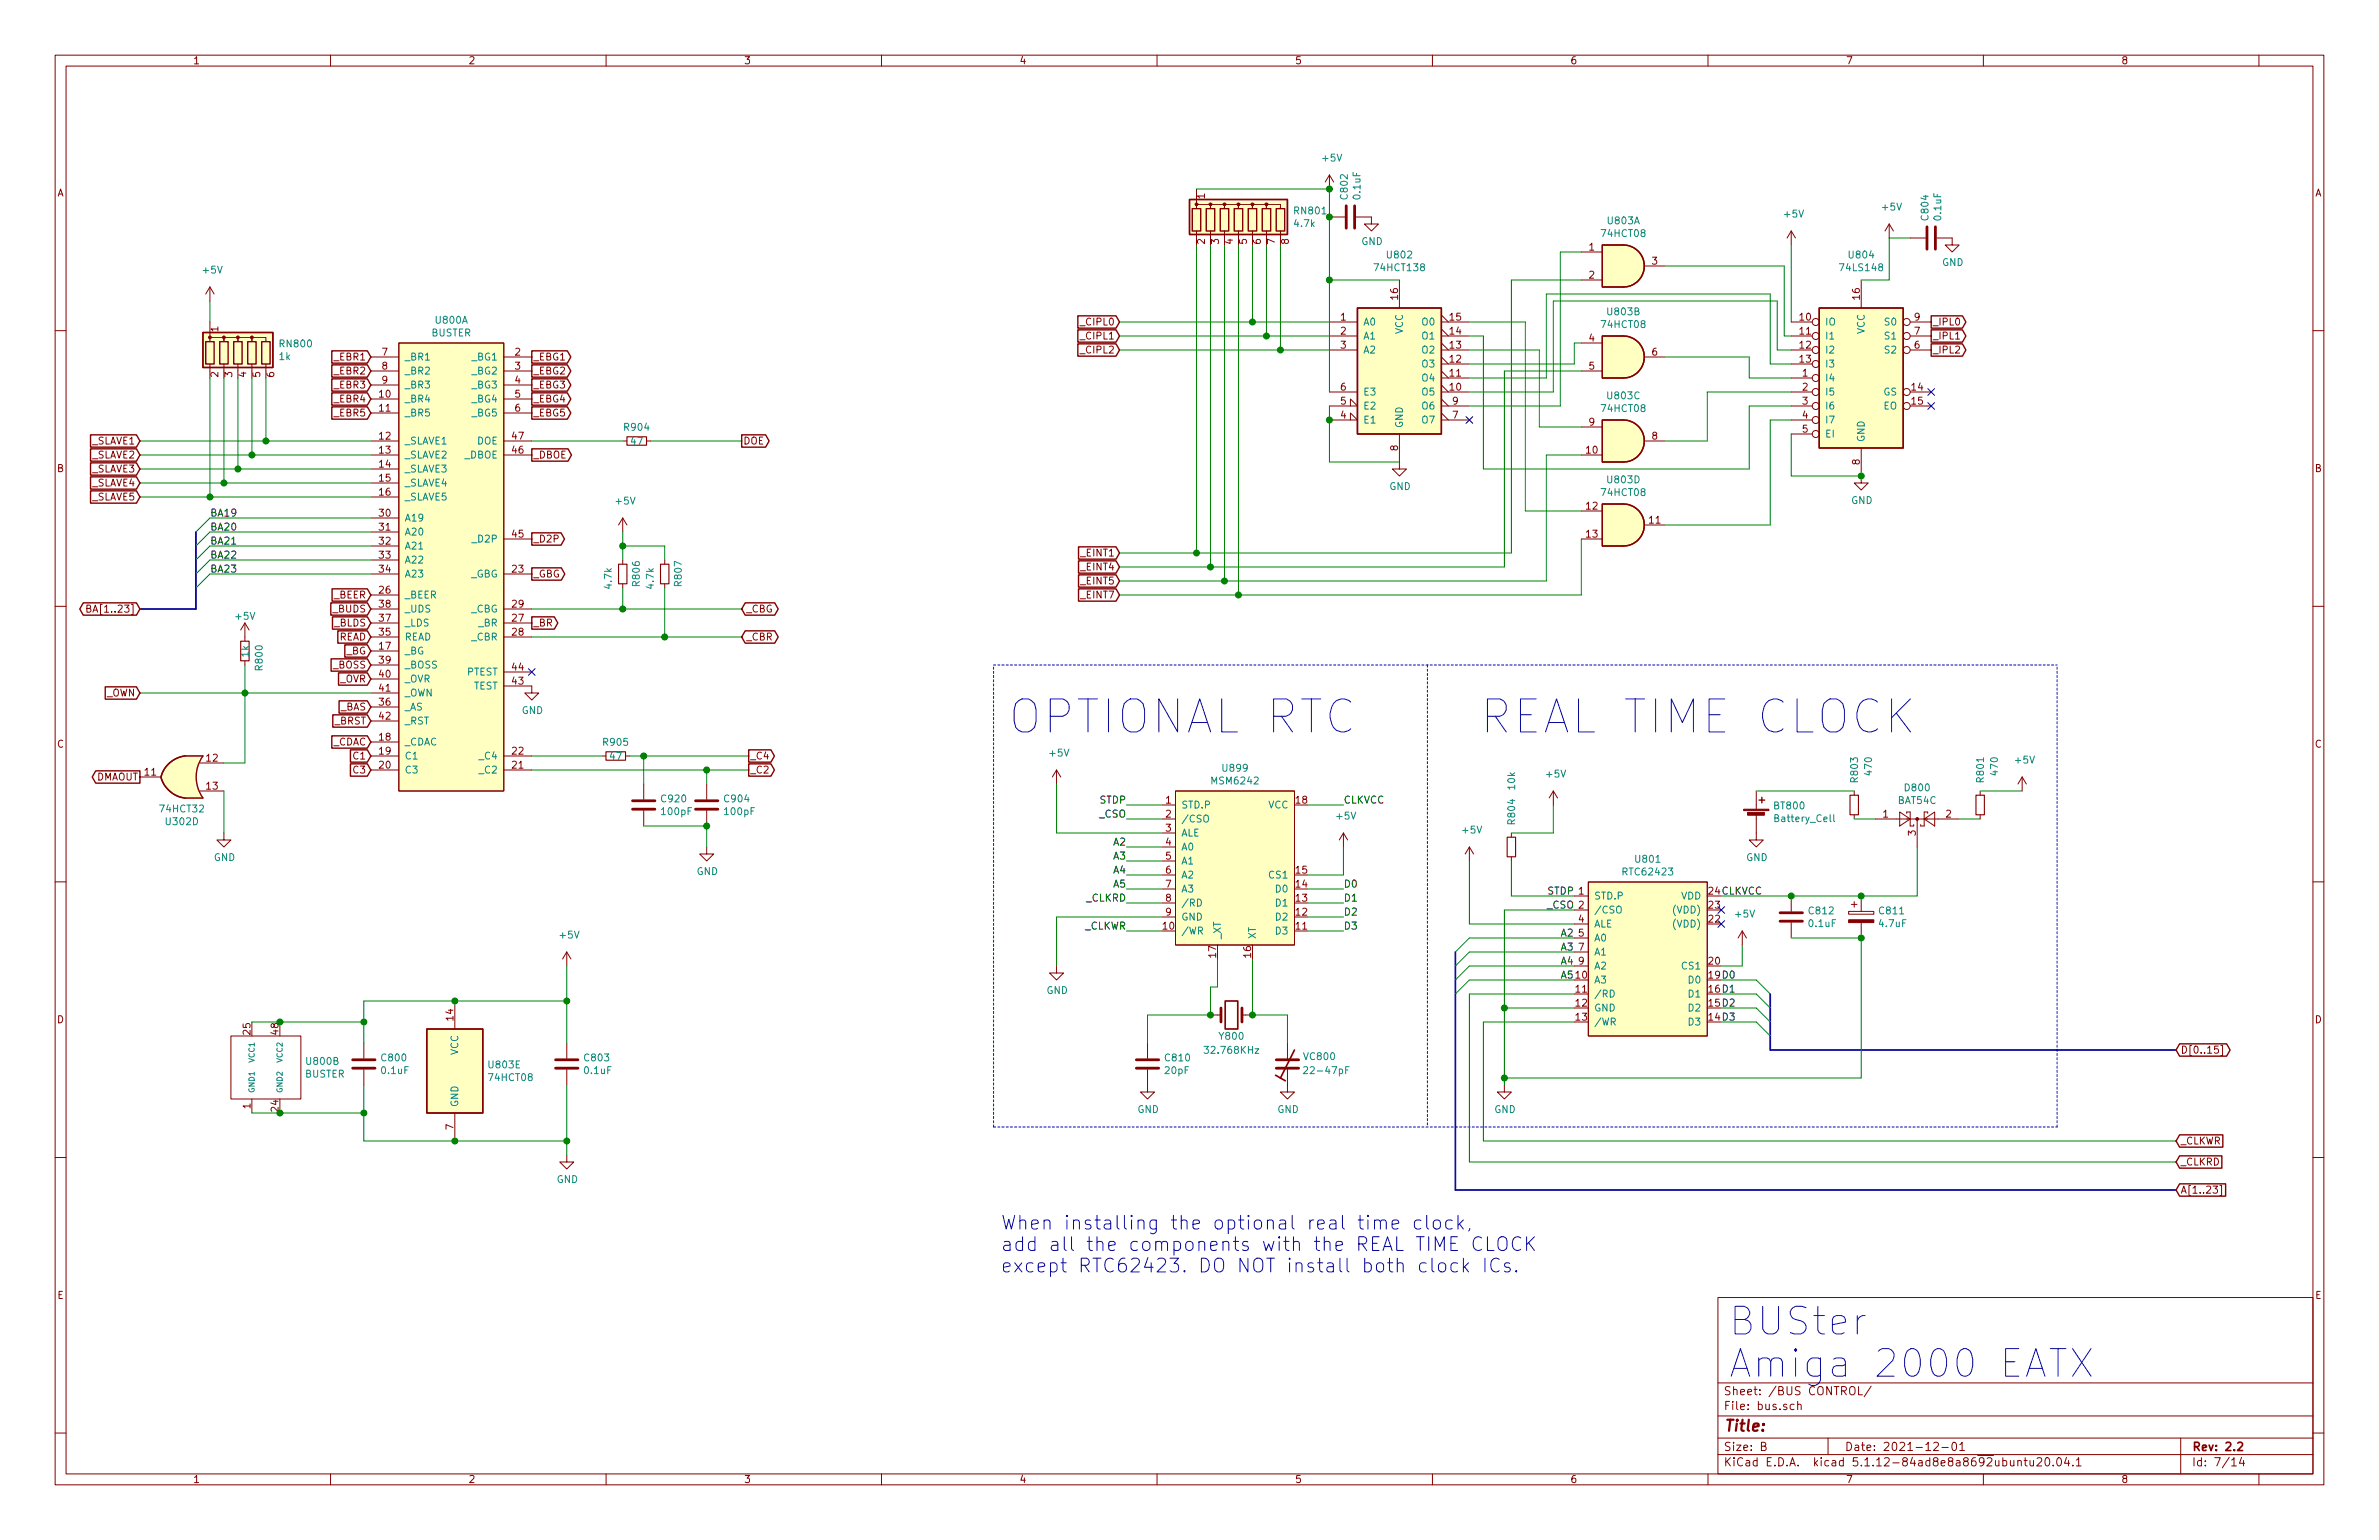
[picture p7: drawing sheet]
<svg xmlns="http://www.w3.org/2000/svg" width="432mm" height="279mm" viewBox="0 0 432 279" stroke-linecap="round" stroke-linejoin="round" font-family="sans-serif">
<defs><g id="words">
<g font-size="8.3" fill="#0000c2">
<text x="183.8" y="133.1">OPTIONAL RTC</text>
<text x="271" y="133.1">REAL TIME CLOCK</text>
</g>
<g font-size="7" fill="#0000c2">
<text x="313.7" y="242.3">BUSter</text>
<text x="313.7" y="249.9">Amiga 2000 EATX</text>
</g>
<g font-size="3.5" fill="#0000c2">
<text x="181.6" y="223.1">When installing the optional real time clock,</text>
<text x="181.6" y="227">add all the components with the REAL TIME CLOCK</text>
<text x="181.6" y="230.9">except RTC62423. DO NOT install both clock ICs.</text>
</g>
<text font-size="2.8" fill="#840000" x="312.8" y="259.7">Title:</text>
<g font-size="2.1" fill="#840000">
<text x="312.8" y="255.8">File: bus.sch</text>
<text x="312.8" y="253.1">Sheet: /BUS CONTROL/</text>
<text x="312.8" y="263.2">Size: B</text>
<text x="334.8" y="263.2">Date: 2021-12-01</text>
<text x="397.8" y="263.2">Rev: 2.2</text>
<text x="312.8" y="266">KiCad E.D.A. kicad 5.1.12-84ad8e8a8692ubuntu20.04.1</text>
<text x="397.8" y="266">Id: 7/14</text>
</g>
<g font-size="1.8" fill="#840000">
<text x="35" y="11.6">1</text>
<text x="85" y="11.6">2</text>
<text x="135" y="11.6">3</text>
<text x="185" y="11.6">4</text>
<text x="235" y="11.6">5</text>
<text x="285" y="11.6">6</text>
<text x="335" y="11.6">7</text>
<text x="385" y="11.6">8</text>
<text x="10.4" y="35.6">A</text>
<text x="420.2" y="35.6">A</text>
<text x="218.7" y="36" transform="rotate(-90 218.7 36)">1</text>
<text x="218.7" y="44.3" transform="rotate(-90 218.7 44.3)">2</text>
<text x="221.2" y="44.3" transform="rotate(-90 221.2 44.3)">3</text>
<text x="223.8" y="44.3" transform="rotate(-90 223.8 44.3)">4</text>
<text x="226.3" y="44.3" transform="rotate(-90 226.3 44.3)">5</text>
<text x="228.9" y="44.3" transform="rotate(-90 228.9 44.3)">6</text>
<text x="231.4" y="44.3" transform="rotate(-90 231.4 44.3)">7</text>
<text x="233.9" y="44.3" transform="rotate(-90 233.9 44.3)">8</text>
<text x="288.4" y="45.5">1</text>
<text x="288.4" y="50.5">2</text>
<text x="299.9" y="48">3</text>
<text x="196.4" y="59.1">_CIPL0</text>
<text x="243.4" y="58.2">1</text>
<text x="253.7" y="54.3" transform="rotate(-90 253.7 54.3)">16</text>
<text x="263.2" y="58.2">15</text>
<text x="326.7" y="58.2">10</text>
<text x="337.6" y="54.3" transform="rotate(-90 337.6 54.3)">16</text>
<text x="347.5" y="58.2">9</text>
<text x="350.8" y="59.1">_IPL0</text>
<text x="39.6" y="60.2" transform="rotate(-90 39.6 60.2)">1</text>
<text x="60.8" y="65.4">_EBR1</text>
<text x="69.4" y="64.5">7</text>
<text x="93.5" y="64.5">2</text>
<text x="96.8" y="65.4">_EBG1</text>
<text x="196.4" y="61.6">_CIPL1</text>
<text x="196.4" y="64.1">_CIPL2</text>
<text x="243.4" y="60.7">2</text>
<text x="243.4" y="63.2">3</text>
<text x="263.2" y="65.8">12</text>
<text x="263.2" y="63.2">13</text>
<text x="263.2" y="60.7">14</text>
<text x="288.4" y="62">4</text>
<text x="299.9" y="64.5">6</text>
<text x="326.7" y="60.7">11</text>
<text x="326.7" y="63.2">12</text>
<text x="326.7" y="65.8">13</text>
<text x="347.5" y="63.2">6</text>
<text x="347.5" y="60.7">7</text>
<text x="350.8" y="61.6">_IPL1</text>
<text x="350.8" y="64.1">_IPL2</text>
<text x="39.6" y="68.4" transform="rotate(-90 39.6 68.4)">2</text>
<text x="42.2" y="68.4" transform="rotate(-90 42.2 68.4)">3</text>
<text x="44.7" y="68.4" transform="rotate(-90 44.7 68.4)">4</text>
<text x="47.2" y="68.4" transform="rotate(-90 47.2 68.4)">5</text>
<text x="49.8" y="68.4" transform="rotate(-90 49.8 68.4)">6</text>
<text x="60.8" y="67.9">_EBR2</text>
<text x="60.8" y="70.5">_EBR3</text>
<text x="69.4" y="67.1">8</text>
<text x="69.4" y="69.6">9</text>
<text x="93.5" y="67.1">3</text>
<text x="93.5" y="69.6">4</text>
<text x="96.8" y="67.9">_EBG2</text>
<text x="96.8" y="70.5">_EBG3</text>
<text x="243.4" y="70.9">6</text>
<text x="263.2" y="70.9">10</text>
<text x="263.2" y="68.3">11</text>
<text x="288.4" y="67.1">5</text>
<text x="327.2" y="68.3">1</text>
<text x="327.2" y="70.9">2</text>
<text x="347" y="70.9">14</text>
<text x="60.8" y="75.6">_EBR5</text>
<text x="60.8" y="73">_EBR4</text>
<text x="68.9" y="72.1">10</text>
<text x="68.9" y="74.7">11</text>
<text x="93.5" y="72.1">5</text>
<text x="93.5" y="74.7">6</text>
<text x="96.8" y="75.6">_EBG5</text>
<text x="96.8" y="73">_EBG4</text>
<text x="243.4" y="75.9">4</text>
<text x="243.4" y="73.4">5</text>
<text x="263.7" y="75.9">7</text>
<text x="263.7" y="73.4">9</text>
<text x="288.4" y="77.2">9</text>
<text x="327.2" y="73.4">3</text>
<text x="327.2" y="75.9">4</text>
<text x="347" y="73.4">15</text>
<text x="16.7" y="83.2">_SLAVE2</text>
<text x="16.7" y="80.6">_SLAVE1</text>
<text x="68.9" y="79.8">12</text>
<text x="68.9" y="82.3">13</text>
<text x="93" y="82.3">46</text>
<text x="93" y="79.8">47</text>
<text x="96.8" y="83.2">_DBOE</text>
<text x="134.9" y="80.6">DOE</text>
<text x="253.7" y="81.8" transform="rotate(-90 253.7 81.8)">8</text>
<text x="288" y="82.3">10</text>
<text x="299.9" y="79.8">8</text>
<text x="327.2" y="78.5">5</text>
<text x="10.4" y="85.6">B</text>
<text x="16.7" y="85.7">_SLAVE3</text>
<text x="16.7" y="88.3">_SLAVE4</text>
<text x="68.9" y="84.8">14</text>
<text x="68.9" y="87.4">15</text>
<text x="68.9" y="89.9">16</text>
<text x="337.6" y="84.3" transform="rotate(-90 337.6 84.3)">8</text>
<text x="420.2" y="85.6">B</text>
<text x="16.7" y="90.8">_SLAVE5</text>
<text x="68.9" y="93.7">30</text>
<text x="288" y="92.5">12</text>
<text x="299.4" y="95">11</text>
<text x="68.9" y="96.3">31</text>
<text x="68.9" y="98.8">32</text>
<text x="68.9" y="101.3">33</text>
<text x="93" y="97.5">45</text>
<text x="96.8" y="98.4">_D2P</text>
<text x="196.4" y="101">_EINT1</text>
<text x="288" y="97.5">13</text>
<text x="68.9" y="107.7">26</text>
<text x="68.9" y="103.9">34</text>
<text x="93" y="103.9">23</text>
<text x="96.8" y="104.8">_GBG</text>
<text x="196.4" y="106">_EINT5</text>
<text x="196.4" y="103.5">_EINT4</text>
<text x="16.8" y="111.1">BA[1..23]</text>
<text x="60.5" y="111.1">_BUDS</text>
<text x="60.6" y="108.6">_BEER</text>
<text x="60.7" y="113.7">_BLDS</text>
<text x="68.9" y="112.8">37</text>
<text x="68.9" y="110.2">38</text>
<text x="93" y="112.8">27</text>
<text x="93" y="110.2">29</text>
<text x="96.8" y="113.7">_BR</text>
<text x="135.4" y="111.1">_CBG</text>
<text x="196.4" y="108.6">_EINT7</text>
<text x="61.5" y="116.2">READ</text>
<text x="62.9" y="118.7">_BG</text>
<text x="68.9" y="117.9">17</text>
<text x="68.9" y="115.3">35</text>
<text x="93" y="115.3">28</text>
<text x="135.4" y="116.2">_CBR</text>
<text x="60.5" y="121.3">_BOSS</text>
<text x="61.7" y="123.8">_OVR</text>
<text x="68.9" y="120.4">39</text>
<text x="68.9" y="122.9">40</text>
<text x="68.9" y="125.5">41</text>
<text x="93" y="124.2">43</text>
<text x="93" y="121.7">44</text>
<text x="19.3" y="126.4">_OWN</text>
<text x="60.7" y="131.4">_BRST</text>
<text x="61.8" y="128.9">_BAS</text>
<text x="68.9" y="128">36</text>
<text x="68.9" y="130.6">42</text>
<text x="10.4" y="135.6">C</text>
<text x="60.4" y="135.3">_CDAC</text>
<text x="64.3" y="137.8">C1</text>
<text x="68.9" y="134.4">18</text>
<text x="68.9" y="136.9">19</text>
<text x="93" y="136.9">22</text>
<text x="136.1" y="137.8">_C4</text>
<text x="420.2" y="135.6">C</text>
<text x="17.4" y="141.6">DMAOUT</text>
<text x="26.3" y="140.7">11</text>
<text x="37.5" y="138.2">12</text>
<text x="37.5" y="143.3">13</text>
<text x="64.3" y="140.3">C3</text>
<text x="68.9" y="139.4">20</text>
<text x="93" y="139.4">21</text>
<text x="136.1" y="140.3">_C2</text>
<text x="211.6" y="145.8">1</text>
<text x="211.6" y="148.3">2</text>
<text x="235.3" y="145.8">18</text>
<text x="341.8" y="148.3">1</text>
<text x="353.2" y="148.3">2</text>
<text x="211.6" y="150.9">3</text>
<text x="211.6" y="153.4">4</text>
<text x="211.6" y="156">5</text>
<text x="347.7" y="151.6" transform="rotate(-90 347.7 151.6)">3</text>
<text x="211.6" y="158.5">6</text>
<text x="211.6" y="161">7</text>
<text x="235.3" y="161">14</text>
<text x="235.3" y="158.5">15</text>
<text x="211.6" y="163.6">8</text>
<text x="211.6" y="166.1">9</text>
<text x="235.3" y="166.1">12</text>
<text x="235.3" y="163.6">13</text>
<text x="286.5" y="167.4">4</text>
<text x="310.2" y="167.4">22</text>
<text x="310.2" y="164.8">23</text>
<text x="211.1" y="168.7">10</text>
<text x="220.7" y="173.7" transform="rotate(-90 220.7 173.7)">17</text>
<text x="227.1" y="173.7" transform="rotate(-90 227.1 173.7)">16</text>
<text x="235.3" y="168.7">11</text>
<text x="286.5" y="169.9">5</text>
<text x="286.5" y="172.5">7</text>
<text x="286.1" y="177.5">10</text>
<text x="286.5" y="175">9</text>
<text x="310.2" y="175">20</text>
<text x="10.4" y="185.6">D</text>
<text x="82.3" y="185.1" transform="rotate(-90 82.3 185.1)">14</text>
<text x="286.1" y="180.1">11</text>
<text x="286.1" y="182.6">12</text>
<text x="286.1" y="185.2">13</text>
<text x="420.2" y="185.6">D</text>
<text x="45.5" y="187.7" transform="rotate(-90 45.5 187.7)">25</text>
<text x="50.5" y="187.7" transform="rotate(-90 50.5 187.7)">48</text>
<text x="395.8" y="191.1">D[0..15]</text>
<text x="45.5" y="201.1" transform="rotate(-90 45.5 201.1)">1</text>
<text x="50.5" y="201.6" transform="rotate(-90 50.5 201.6)">24</text>
<text x="82.3" y="205" transform="rotate(-90 82.3 205)">7</text>
<text x="395.8" y="207.6">_CLKWR</text>
<text x="395.8" y="211.5">_CLKRD</text>
<text x="395.8" y="216.5">A[1..23]</text>
<text x="10.4" y="235.6">E</text>
<text x="420.2" y="235.6">E</text>
<text x="35" y="269">1</text>
<text x="85" y="269">2</text>
<text x="135" y="269">3</text>
<text x="185" y="269">4</text>
<text x="235" y="269">5</text>
<text x="285" y="269">6</text>
<text x="335" y="269">7</text>
<text x="385" y="269">8</text>
</g>
<g font-size="1.8" fill="#008484">
<text x="240.1" y="29.3">+5V</text>
<text x="235" y="41.2">4.7k</text>
<text x="235.1" y="38.9">RN801</text>
<text x="244.6" y="36" transform="rotate(-90 244.6 36)">C802</text>
<text x="246.9" y="36" transform="rotate(-90 246.9 36)">0.1uF</text>
<text x="291.9" y="40.7">U803A</text>
<text x="324" y="39.5">+5V</text>
<text x="341.7" y="38.2">+5V</text>
<text x="350" y="39.8" transform="rotate(-90 350 39.8)">C804</text>
<text x="352.3" y="39.9" transform="rotate(-90 352.3 39.9)">0.1uF</text>
<text x="247.1" y="44.4">GND</text>
<text x="251.9" y="46.9">U802</text>
<text x="290.9" y="43">74HCT08</text>
<text x="335.7" y="46.9">U804</text>
<text x="36.9" y="49.6">+5V</text>
<text x="249.7" y="49.2">74HCT138</text>
<text x="334.2" y="49.2">74LS148</text>
<text x="352.5" y="48.3">GND</text>
<text x="79.2" y="58.7">U800A</text>
<text x="247.4" y="59.1">A0</text>
<text x="258.2" y="59.1">O0</text>
<text x="290.9" y="59.5">74HCT08</text>
<text x="291.9" y="57.2">U803B</text>
<text x="331.2" y="59.1">IO</text>
<text x="342.3" y="59.1">S0</text>
<text x="50.7" y="65.3">1k</text>
<text x="50.9" y="63">RN800</text>
<text x="73.4" y="65.4">_BR1</text>
<text x="78.3" y="61">BUSTER</text>
<text x="85.8" y="65.4">_BG1</text>
<text x="247.4" y="61.6">A1</text>
<text x="247.4" y="64.1">A2</text>
<text x="254.6" y="60.6" transform="rotate(-90 254.6 60.6)">VCC</text>
<text x="258.2" y="64.1">O2</text>
<text x="258.2" y="61.6">O1</text>
<text x="331.2" y="61.6">I1</text>
<text x="331.2" y="64.1">I2</text>
<text x="338.5" y="60.6" transform="rotate(-90 338.5 60.6)">VCC</text>
<text x="342.3" y="64.1">S2</text>
<text x="342.3" y="61.6">S1</text>
<text x="73.4" y="67.9">_BR2</text>
<text x="73.4" y="70.5">_BR3</text>
<text x="85.8" y="67.9">_BG2</text>
<text x="85.8" y="70.5">_BG3</text>
<text x="247.4" y="71.8">E3</text>
<text x="258.2" y="71.8">O5</text>
<text x="258.2" y="69.2">O4</text>
<text x="258.2" y="66.7">O3</text>
<text x="331.2" y="69.2">I4</text>
<text x="331.2" y="66.7">I3</text>
<text x="331.2" y="71.8">I5</text>
<text x="341.9" y="71.8">GS</text>
<text x="73.4" y="73">_BR4</text>
<text x="73.4" y="75.6">_BR5</text>
<text x="85.8" y="73">_BG4</text>
<text x="85.8" y="75.6">_BG5</text>
<text x="247.4" y="76.8">E1</text>
<text x="247.4" y="74.3">E2</text>
<text x="254.6" y="77.7" transform="rotate(-90 254.6 77.7)">GND</text>
<text x="258.2" y="76.8">O7</text>
<text x="258.2" y="74.3">O6</text>
<text x="290.9" y="74.8">74HCT08</text>
<text x="291.9" y="72.4">U803C</text>
<text x="331.2" y="74.3">I6</text>
<text x="331.2" y="76.8">I7</text>
<text x="341.9" y="74.3">EO</text>
<text x="73.4" y="80.6">_SLAVE1</text>
<text x="73.4" y="83.2">_SLAVE2</text>
<text x="84.3" y="83.2">_DBOE</text>
<text x="86.6" y="80.6">DOE</text>
<text x="113.4" y="78.2">R904</text>
<text x="114.6" y="80.7">47</text>
<text x="331.2" y="79.4">EI</text>
<text x="338.5" y="80.3" transform="rotate(-90 338.5 80.3)">GND</text>
<text x="73.4" y="85.7">_SLAVE3</text>
<text x="73.4" y="88.3">_SLAVE4</text>
<text x="252.2" y="88.9">GND</text>
<text x="290.9" y="90">74HCT08</text>
<text x="291.9" y="87.7">U803D</text>
<text x="73.4" y="90.8">_SLAVE5</text>
<text x="73.4" y="94.6">A19</text>
<text x="111.9" y="91.5">+5V</text>
<text x="336" y="91.4">GND</text>
<text x="73.4" y="97.2">A20</text>
<text x="73.4" y="99.7">A21</text>
<text x="86" y="98.4">_D2P</text>
<text x="73.4" y="102.2">A22</text>
<text x="73.4" y="104.8">A23</text>
<text x="85.4" y="104.8">_GBG</text>
<text x="111" y="106.7" transform="rotate(-90 111 106.7)">4.7k</text>
<text x="116.1" y="106.2" transform="rotate(-90 116.1 106.2)">R806</text>
<text x="118.7" y="106.7" transform="rotate(-90 118.7 106.7)">4.7k</text>
<text x="123.7" y="106.2" transform="rotate(-90 123.7 106.2)">R807</text>
<text x="42.8" y="112.4">+5V</text>
<text x="73.4" y="108.6">_BEER</text>
<text x="73.4" y="113.7">_LDS</text>
<text x="73.4" y="111.1">_UDS</text>
<text x="85.5" y="111.1">_CBG</text>
<text x="86.9" y="113.7">_BR</text>
<text x="45.1" y="119.2" transform="rotate(-90 45.1 119.2)">1k</text>
<text x="73.4" y="118.7">_BG</text>
<text x="73.4" y="116.2">READ</text>
<text x="85.6" y="116.2">_CBR</text>
<text x="47.7" y="121.5" transform="rotate(-90 47.7 121.5)">R800</text>
<text x="73.4" y="121.3">_BOSS</text>
<text x="73.4" y="123.8">_OVR</text>
<text x="84.7" y="122.6">PTEST</text>
<text x="85.9" y="125.1">TEST</text>
<text x="73.4" y="128.9">_AS</text>
<text x="73.4" y="126.4">_OWN</text>
<text x="73.4" y="131.4">_RST</text>
<text x="94.7" y="129.5">GND</text>
<text x="73.4" y="135.3">_CDAC</text>
<text x="73.4" y="137.8">C1</text>
<text x="87.2" y="137.8">_C4</text>
<text x="109.6" y="135.3">R905</text>
<text x="110.8" y="137.8">47</text>
<text x="190.6" y="137.3">+5V</text>
<text x="73.4" y="140.3">C3</text>
<text x="87.2" y="140.3">_C2</text>
<text x="220.1" y="142.3">MSM6242</text>
<text x="222" y="140">U899</text>
<text x="275" y="143.2" transform="rotate(-90 275 143.2)">10k</text>
<text x="280.8" y="141.1">+5V</text>
<text x="337.2" y="141.8" transform="rotate(-90 337.2 141.8)">R803</text>
<text x="339.8" y="140.5" transform="rotate(-90 339.8 140.5)">470</text>
<text x="345.9" y="143.6">D800</text>
<text x="360.1" y="141.8" transform="rotate(-90 360.1 141.8)">R801</text>
<text x="362.6" y="140.5" transform="rotate(-90 362.6 140.5)">470</text>
<text x="365.9" y="138.5">+5V</text>
<text x="29.2" y="147.4">74HCT32</text>
<text x="30.3" y="149.7">U302D</text>
<text x="120.2" y="145.6">C920</text>
<text x="120.2" y="147.9">100pF</text>
<text x="131.6" y="145.6">C904</text>
<text x="131.6" y="147.9">100pF</text>
<text x="214.4" y="146.7">STD.P</text>
<text x="214.4" y="149.2">/CSO</text>
<text x="230.2" y="146.7">VCC</text>
<text x="242.7" y="148.7">+5V</text>
<text x="275" y="149.4" transform="rotate(-90 275 149.4)">R804</text>
<text x="322.1" y="146.8">BT800</text>
<text x="322.4" y="149.1">Battery_Cell</text>
<text x="344.6" y="145.9">BAT54C</text>
<text x="214.4" y="151.8">ALE</text>
<text x="214.4" y="154.3">A0</text>
<text x="265.5" y="151.2">+5V</text>
<text x="38.8" y="156.2">GND</text>
<text x="126.4" y="158.8">GND</text>
<text x="214.4" y="156.8">A1</text>
<text x="214.4" y="159.4">A2</text>
<text x="214.4" y="161.9">A3</text>
<text x="230.5" y="159.4">CS1</text>
<text x="231.7" y="161.9">D0</text>
<text x="294.8" y="158.8">RTC62423</text>
<text x="297" y="156.5">U801</text>
<text x="316.9" y="156.2">GND</text>
<text x="214.4" y="164.5">/RD</text>
<text x="214.4" y="167">GND</text>
<text x="231.7" y="167">D2</text>
<text x="231.7" y="164.5">D1</text>
<text x="289.3" y="163.2">STD.P</text>
<text x="289.3" y="165.7">/CSO</text>
<text x="304" y="165.7">(VDD)</text>
<text x="305.1" y="163.2">VDD</text>
<text x="315.1" y="166.5">+5V</text>
<text x="328.4" y="165.9">C812</text>
<text x="341.2" y="165.9">C811</text>
<text x="101.7" y="170.3">+5V</text>
<text x="214.4" y="169.5">/WR</text>
<text x="221.6" y="170.4" transform="rotate(-90 221.6 170.4)">_XT</text>
<text x="228" y="170.4" transform="rotate(-90 228 170.4)">XT</text>
<text x="231.7" y="169.5">D3</text>
<text x="289.3" y="168.3">ALE</text>
<text x="289.3" y="170.8">A0</text>
<text x="289.3" y="173.4">A1</text>
<text x="304" y="168.3">(VDD)</text>
<text x="328.4" y="168.2">0.1uF</text>
<text x="341.2" y="168.2">4.7uF</text>
<text x="289.3" y="178.4">A3</text>
<text x="289.3" y="175.9">A2</text>
<text x="305.4" y="175.9">CS1</text>
<text x="306.6" y="178.4">D0</text>
<text x="189.9" y="180.3">GND</text>
<text x="289.3" y="181">/RD</text>
<text x="289.3" y="183.5">GND</text>
<text x="306.6" y="183.5">D2</text>
<text x="306.6" y="181">D1</text>
<text x="83.2" y="191.4" transform="rotate(-90 83.2 191.4)">VCC</text>
<text x="219.1" y="191.2">32.768KHz</text>
<text x="221.5" y="188.6">Y800</text>
<text x="289.3" y="186.1">/WR</text>
<text x="306.6" y="186.1">D3</text>
<text x="55.3" y="195.5">BUSTER</text>
<text x="55.8" y="193.2">U800B</text>
<text x="69.3" y="194.9">0.1uF</text>
<text x="69.4" y="192.6">C800</text>
<text x="88.8" y="193.8">U803E</text>
<text x="88.9" y="196.1">74HCT08</text>
<text x="106.2" y="194.9">0.1uF</text>
<text x="106.2" y="192.6">C803</text>
<text x="211.5" y="194.9">20pF</text>
<text x="211.6" y="192.6">C810</text>
<text x="236.8" y="192.3">VC800</text>
<text x="237.4" y="194.9">22-47pF</text>
<text x="83.2" y="200.9" transform="rotate(-90 83.2 200.9)">GND</text>
<text x="206.5" y="201.9">GND</text>
<text x="231.9" y="201.9">GND</text>
<text x="271.2" y="201.9">GND</text>
<text x="101" y="214.6">GND</text>
</g>
<g font-size="1.8">
<text x="38.1" y="93.7">BA19</text>
<text x="38.1" y="96.3">BA20</text>
<text x="38.1" y="98.8">BA21</text>
<text x="38.1" y="101.3">BA22</text>
<text x="38.1" y="103.9">BA23</text>
<text x="199.6" y="148.3">_CSO</text>
<text x="199.7" y="145.8">STDP</text>
<text x="243.8" y="145.8">CLKVCC</text>
<text x="202.2" y="153.4">A2</text>
<text x="202.2" y="156">A3</text>
<text x="202.2" y="161">A5</text>
<text x="202.2" y="158.5">A4</text>
<text x="243.8" y="161">D0</text>
<text x="197.2" y="163.6">_CLKRD</text>
<text x="243.8" y="163.6">D1</text>
<text x="243.8" y="166.1">D2</text>
<text x="280.8" y="164.8">_CSO 2</text>
<text x="280.9" y="162.3">STDP 1</text>
<text x="310.2" y="162.3">24CLKVCC</text>
<text x="196.7" y="168.7">_CLKWR</text>
<text x="243.8" y="168.7">D3</text>
<text x="283.2" y="169.9">A2</text>
<text x="283.2" y="172.5">A3</text>
<text x="283.2" y="175">A4</text>
<text x="283.2" y="177.5">A5</text>
<text x="310.2" y="177.5">19D0</text>
<text x="310.2" y="185.2">14D3</text>
<text x="310.2" y="182.6">15D2</text>
<text x="310.2" y="180.1">16D1</text>
</g>
<g font-size="1.4" fill="#008484">
<text x="46.2" y="192.7" transform="rotate(-90 46.2 192.7)">VCC1</text>
<text x="51.3" y="192.7" transform="rotate(-90 51.3 192.7)">VCC2</text>
<text x="46.2" y="198.4" transform="rotate(-90 46.2 198.4)">GND1</text>
<text x="51.3" y="198.4" transform="rotate(-90 51.3 198.4)">GND2</text>
</g>
</g></defs>
<g fill="none" stroke="#840000" stroke-width=".18">
<path d="M10 10h411.8v259.4h-411.8zM12 12h407.8v255.4h-407.8zM60 10v2M110 10v2M160 10v2M210 10v2M260 10v2M310 10v2M360 10v2M410 10v2M217.2 37.8v-.7h2.5v.7v-.7h2.5v.7v-.7h2.6v.7v-.7h2.5v.7v-.7h2.6v.7v-.7h2.5v.7M217.2 34.3v2.5"/>
<path d="M241.3 31.8l-.8 1.2M241.3 31.8v2.5M241.3 31.8l.8 1.2M241.3 39.4h2.8M246.1 39.4h2.8v1.2h1.3l-1.3 1.3-1.3-1.3h1.3M10 60h2M38.1 52.1l-.8 1.2M38.1 52.1v2.5M38.1 58.4v2.6M38.1 52.1l.8 1.2M217.2 41.9v1.3M219.7 41.9v1.3"/>
<path d="M222.2 41.9v1.3M224.8 41.9v1.3M227.3 41.9v1.3M229.9 41.9v1.3M232.4 41.9v1.3M241.3 58.4h5.1M254 50.8v5.1M261.6 58.4h5.1M261.6 59.7l1.3 1.3M261.6 57.2l1.3 1.2M287 45.7h3.8M287 50.8h3.8"/>
<path d="M298.4 48.3h3.9M325.1 58.4h3.8M325.1 41.9l-.7 1.3M325.1 41.9v2.6M325.1 41.9l.8 1.3M337.8 50.8v5.1M342.9 40.6l-.8 1.3M342.9 40.6v2.6M342.9 40.6l.8 1.3M346.7 43.2h2.8M346.7 58.4h3.8M351.5 43.2h2.8v1.3h1.3l-1.3 1.2-1.2-1.2h1.2"/>
<path d="M419.8 60h2M38.1 62v-.8h2.5v.8v-.8h2.6v.8v-.8h2.5v.8v-.8h2.6v.8M38.1 66v1.3M40.6 66v1.3M43.2 66v1.3M45.7 66v1.3M48.3 66v1.3M67.3 67.3h5.1M67.3 64.8h5.1M67.3 72.4h5.1M67.3 74.9h5.1M67.3 69.9h5.1"/>
<path d="M72.4 62.2h19v81.3h-19zM91.4 67.3h5.1M91.4 64.8h5.1M91.4 72.4h5.1M91.4 74.9h5.1M91.4 69.9h5.1M241.3 76.2h5.1l-1.3-1.3v1.3M241.3 73.7h5.1l-1.3-1.3v1.3M241.3 71.1h5.1M241.3 63.5h5.1M241.3 61h5.1M254 78.7v6.4h1.3l-1.3 1.3-1.3-1.3h1.3"/>
<path d="M261.6 71.1h5.1M261.6 69.9l1.3 1.2M261.6 68.6h5.1M261.6 67.3l1.3 1.3M261.6 66h5.1M261.6 64.8l1.3 1.2M261.6 63.5h5.1M261.6 62.2l1.3 1.3M261.6 61h5.1M261.6 76.2h5.1M261.6 73.7h5.1M261.6 74.9l1.3 1.3"/>
<path d="M261.6 72.4l1.3 1.3M287 62.2h3.8M287 67.3h3.8M287 77.5h3.8M298.4 64.8h3.9M325.1 71.1h3.8M325.1 68.6h3.8M325.1 66h3.8M325.1 63.5h3.8M325.1 61h3.8M325.1 76.2h3.8M325.1 73.7h3.8"/>
<path d="M325.1 78.7h3.8M346.7 71.1h3.8M346.7 63.5h3.8M346.7 61h3.8M346.7 73.7h3.8M354.9 61.5h.8M67.3 80h5.1M67.3 82.6h5.1M67.3 85.1h5.1M67.3 87.6h5.1M67.3 90.2h5.1M67.3 94h5.1"/>
<path d="M67.3 96.5h5.1M67.3 99.1h5.1M91.4 80h5.1M91.4 82.6h5.1M91.4 97.8h5.1M113 94v2.5M113 94l-.7 1.3M113 94l.8 1.3M113 80h.8M117.3 80h.8M287 82.6h3.8M287 92.7h3.8"/>
<path d="M287 97.8h3.8M298.4 80h3.9M298.4 95.3h3.9M337.8 81.3v6.3h1.3l-1.3 1.3-1.3-1.3h1.3M10 110h2M15.8 110.4l.5-.1 .1-.4-.6-.1v1.3h.5l.2-.5-.3-.2M44.4 113l-.7 1.3M44.4 113v3.3M44.4 119.9v.8M44.4 113l.8 1.3M67.3 118.1h5.1M67.3 104.1h5.1"/>
<path d="M67.3 108h5.1M67.3 113h5.1M67.3 115.6h5.1M67.3 110.5h5.1M67.3 101.6h5.1M91.4 104.1h5.1M91.4 113h5.1M91.4 115.6h5.1M91.4 110.5h5.1M113 101.6v.8M113 105.9v.8M120.6 101.6v.8"/>
<path d="M120.6 105.9v.8M419.8 110h2M36.3 138.4h4.3M67.3 137.2h5.1M67.3 134.6h5.1M67.3 139.7h5.1M67.3 128.3h5.1M67.3 120.7h5.1M67.3 123.2h5.1M67.3 125.7h5.1M67.3 130.8h5.1M91.4 124.5h5.1v1.2h1.3l-1.3 1.3-1.3-1.3h1.3"/>
<path d="M91.4 137.2h5.1M91.4 139.7h5.1M91.4 121.9h5.1M109.2 137.2h.8M113.5 137.2h.8M191.8 139.7l-.8 1.3M191.8 139.7v2.5M191.8 139.7l.7 1.3M10 160h2M25.4 141h3.8M36.3 143.5h4.3M40.6 151.1v1.3h1.3l-1.3 1.3-1.2-1.3h1.2"/>
<path d="M116.8 142.2v2.8M116.8 147.1v2.8M128.3 153.7v1.2h1.2l-1.2 1.3-1.3-1.3h1.3M128.3 142.2v2.8M128.3 147.1v2.8M210.8 146.1h2.6M210.8 148.6h2.6M210.8 151.1h2.6M210.8 153.7h2.6M210.8 156.2h2.6M210.8 158.8h2.6M213.4 143.5h21.5v28h-21.5z"/>
<path d="M243.8 151.1l-.7 1.3M243.8 151.1v2.6M243.8 151.1l.8 1.3M266.7 153.7l-.8 1.2M266.7 153.7v2.5M266.7 153.7l.8 1.2M274.3 151.1v.8M274.3 155.4v.8M281.9 143.5l-.7 1.3M281.9 143.5v2.6M281.9 143.5l.8 1.3M318.8 147.8v4.6h1.2l-1.2 1.3-1.3-1.3h1.3"/>
<path d="M318.8 143.5v3.3M336.5 143.5v.8M336.5 147.8v.8M340.4 148.6h15.2M344.8 147.3l1.9 1.3-1.9 1.3zM346.1 147.6v-.3h.6v2.6h.6v-.3M348 148.6v5.1M349.2 148.6l2-1.3v2.6zM349.9 147.6v-.3h-.7v2.6h-.6v-.3M359.4 143.5v.8M359.4 147.8v.8M367 141l-.7 1.2"/>
<path d="M367 141v2.5M367 141l.8 1.2M419.8 160h2M102.9 172.7l-.8 1.3M102.9 172.7v2.6M102.9 172.7l.7 1.3M191.8 175.3v1.2h1.2l-1.2 1.3-1.3-1.3h1.3M210.8 161.3h2.6M210.8 163.8h2.6M210.8 166.4h2.6M285.7 162.6h2.6M285.7 165.1h2.6"/>
<path d="M285.7 167.6h2.6M285.7 170.2h2.6M285.7 172.7h2.6M285.7 175.3h2.6M288.3 160h21.6v28h-21.6zM316.2 168.9l-.7 1.3M316.2 168.9v2.6M316.2 168.9l.8 1.3M325.1 162.6v2.8M325.1 167.4v2.8M335.5 165.4h4.6v.5h-4.6zM336 164.1h1.1"/>
<path d="M336.5 163.6v1M337.8 162.6v2.8M337.8 167.4v2.8M41.9 188h12.7v11.4h-12.7zM45.7 199.4v2.5M66 189.2v2.8M66 194.1v2.8M82.5 181.6v5.1M102.9 189.2v2.8M102.9 194.1v2.8M208.3 194.1v4h1.2l-1.2 1.3-1.3-1.3h1.3M208.3 189.2v2.8"/>
<path d="M219.7 184.2h1.9M225.4 184.2h1.9M233.7 193.8v4.3h1.2l-1.2 1.3-1.3-1.3h1.3M233.7 189.2v3.1M273 196.9v1.2h1.3l-1.3 1.3-1.2-1.3h1.2M402.6 189.8h-.6l-.1 .6 .2-.1h.4l.2 .2-.1 .5-.2 .1-.5-.1M403.1 189.7h.3v1.8h-.3M10 210h2M82.5 201.9v5.1M102.9 209.6v1.2h1.2l-1.2 1.3-1.3-1.3h1.3M402.9 215.1h.3v1.8h-.3M419.8 210h2"/>
<path d="M311.8 235.4h108v32h-108zM10 260h2M311.8 256.9h108M311.8 250.9h108M325.6 254.8h-.4l-.3 .2 .1 .6 .2 .2 .4-.1M326.3 254.9l.2-.1h.3l.1 1M326.3 254.3v1.5M419.8 260h2M60 267.4v2M110 267.4v2M160 267.4v2M210 267.4v2"/>
<path d="M260 267.4v2M310 267.4v2M311.8 263.9h108M311.8 260.9h108M319.7 262.4l.7-.1 .1-.2-.1-.4h-.7v1.5h.6l.3-.3a.41 .41 0 0 0-.4-.5M331.8 260.9v3M351 261.8l.6-.1 .2 .4-.9 1.1h.9M352.5 262.6h1.1M354.4 261.8l.4-.1a.94 .94 0 0 1 0 1.5 .82 .82 0 0 1-.4-1.4zM355.7 262.1l.4-.4v1.5M355.7 263.2h.9M360 267.4v2"/>
<path d="M366.2 265.1l.2-.1h.4l.1 1M366.2 265v1M367.4 265h.5M367.6 264.5v1.3l.3 .2M368.5 265v.8a.37 .37 0 0 0 .6 0M369.1 265v1M369.7 264.6l.3-.1h.3l.2 .1 .1 .3-.1 .2-.8 .9h.9M371.3 264.6l.2-.1a.8 .8 0 0 1 .6 .7 .8 .8 0 0 1-.6 .8l-.2-.2-.1-.4zM372.7 265.8v.2M373.5 264.6l.2-.1a.8 .8 0 0 1 .5 .7 .8 .8 0 0 1-.5 .8l-.2-.2-.2-.4zM375.1 264.4l-.4 1.1h1M375.4 265v1"/>
<path d="M376.2 265.8v.2M376.9 264.9l.4-.4v1.5M376.9 266h.8M395.8 260.9v6.5M405.1 264.9l.4-.4v1.5M405.1 266h.8M406.9 264.4l-.4 1.1h.9M407.2 265v1M410 267.4v2"/>
<circle cx="329.6" cy="58.4" r=".63"/>
<circle cx="346.1" cy="58.4" r=".63"/>
<circle cx="329.6" cy="63.5" r=".63"/>
<circle cx="329.6" cy="66" r=".63"/>
<circle cx="329.6" cy="73.7" r=".63"/>
<circle cx="329.6" cy="78.7" r=".63"/>
<circle cx="329.6" cy="68.6" r=".63"/>
<circle cx="329.6" cy="71.1" r=".63"/>
<circle cx="329.6" cy="76.2" r=".63"/>
<circle cx="329.6" cy="61" r=".63"/>
<circle cx="346.1" cy="63.5" r=".63"/>
<circle cx="346.1" cy="73.7" r=".63"/>
<circle cx="346.1" cy="71.1" r=".63"/>
<circle cx="346.1" cy="61" r=".63"/>
</g>
<path d="M222.4 181.6h2.3v5.1h-2.3zM231.5 195.1l1.8 1M234.9 190.5l-2.5 5.1M406.2 261.8l.6-.1 .2 .4-.9 1.1h.9" fill="none" stroke="#840000" stroke-width=".3"/>
<path d="M113.8 79.2h3.5v1.6h-3.5zM43.7 116.3h1.5v3.6h-1.5zM112.3 102.4h1.5v3.5h-1.5zM119.9 102.4h1.5v3.5h-1.5zM110 136.4h3.5v1.5h-3.5zM273.6 151.9h1.5v3.5h-1.5zM335.8 144.3h1.5v3.5h-1.5zM358.6 144.3h1.6v3.5h-1.6z" fill="none" stroke="#840000" stroke-width=".2"/>
<g fill="none" stroke="#840000" stroke-width=".51">
<path d="M244.3 37.3v4.1M245.9 37.3v4.1M349.8 41.1v4.1M351.3 41.1v4.1M114.8 146.8h4.1M114.8 145.3h4.1M126.2 146.8h4.1M126.2 145.3h4.1M323.1 167.1h4.1M323.1 165.6h4.1M64 193.8h4.1M64 192.3h4.1"/>
<path d="M100.8 193.8h4.1M100.8 192.3h4.1M206.2 193.8h4.1M206.2 192.3h4.1M221.6 182.9v2.5M225.4 182.9v2.5M231.6 193.8h4.1M231.6 192.3h4.1"/>
</g>
<g fill="#ffffc2" stroke="#ffffc2" stroke-width=".18">
<path d="M30.8 138.4l1.1-.8 1.8-.5 .5 5.2-5-1.4 .7-1.5z"/>
<path d="M29.2 141l5-1.4-.5 5.2a5.2 5.2 0 0 1-4.5-3.8z"/>
<path d="M33.7 144.8h3.1z"/>
<path d="M33.7 137.2h3.1z"/>
<path d="M33.7 137.2h3.1a6.6 6.6 0 0 0 0 7.6h-3.1z"/>
<path d="M294.6 61a3.8 3.8 0 0 1 3.8 3.8 3.8 3.8 0 0 1-3.8 3.8z"/>
<path d="M290.8 61h3.8v7.6h-3.8z"/>
<path d="M246.4 55.9h15.2v22.8h-15.2z"/>
<path d="M294.6 44.5a3.8 3.8 0 0 1 3.8 3.8 3.8 3.8 0 0 1-3.8 3.8z"/>
<path d="M290.8 44.5h3.8v7.6h-3.8z"/>
<path d="M294.6 76.2a3.8 3.8 0 0 1 3.8 3.8 3.8 3.8 0 0 1-3.8 3.8z"/>
<path d="M290.8 76.2h3.8v7.6h-3.8z"/>
<path d="M294.6 91.4a3.8 3.8 0 0 1 3.8 3.9 3.8 3.8 0 0 1-3.8 3.8z"/>
<path d="M290.8 91.4h3.8v7.7h-3.8z"/>
<path d="M77.5 186.7h10.1v15.2h-10.1z"/>
<path d="M330.2 55.9h15.2v25.4h-15.2z"/>
<path d="M72.4 62.2h19v81.3h-19z"/>
<path d="M213.4 143.5h21.5v28h-21.5z"/>
<path d="M288.3 160h21.6v28h-21.6z"/>
<path d="M215.9 36.2h17.8v6.3h-17.8z"/>
<path d="M36.8 60.3h12.7v6.4h-12.7z"/>
</g>
<g fill="none" stroke="#840000" stroke-width=".25">
<path d="M215.9 36.2h17.8v6.3h-17.8zM216.4 37.8h1.5v4.1h-1.5zM218.9 37.8h1.6v4.1h-1.6zM221.5 37.8h1.5v4.1h-1.5zM224 37.8h1.6v4.1h-1.6zM226.6 37.8h1.5v4.1h-1.5zM229.1 37.8h1.5v4.1h-1.5zM231.6 37.8h1.6v4.1h-1.6zM195.6 57.3h7l.6 1.1-.6 1.1h-7zM195.6 59.8h7l.6 1.2-.6 1.1h-7zM246.4 55.9h15.2v22.8h-15.2zM290.8 44.5h3.8a3.8 3.8 0 0 1 3.8 3.8 3.8 3.8 0 0 1-3.8 3.8h-3.8z"/>
<path d="M330.2 55.9h15.2v25.4h-15.2zM350.5 57.3h5.7l.6 1.1-.6 1.1h-5.7zM350.5 59.8h5.7l.6 1.2-.6 1.1h-5.7zM16.4 78.9h8.4l.6 1.1-.6 1.1h-8.4zM36.8 60.3h12.7v6.4h-12.7zM37.3 62h1.6v4h-1.6zM39.9 62h1.5v4h-1.5zM42.4 62h1.5v4h-1.5zM45 62h1.5v4h-1.5zM47.5 62h1.5v4h-1.5zM60.2 63.7h6.5l.6 1.1-.6 1.1h-6.5zM60.2 66.2h6.5l.6 1.1-.6 1.1h-6.5z"/>
<path d="M60.2 73.8h6.5l.6 1.1-.6 1.1h-6.5zM60.2 68.7h6.5l.6 1.2-.6 1.1h-6.5zM60.2 71.3h6.5l.6 1.1-.6 1.1h-6.5zM96.5 63.7h6.5l.6 1.1-.6 1.1h-6.5zM96.5 66.2h6.5l.6 1.1-.6 1.1h-6.5zM96.5 73.8h6.5l.6 1.1-.6 1.1h-6.5zM96.5 71.3h6.5l.6 1.1-.6 1.1h-6.5zM96.5 68.7h6.5l.6 1.2-.6 1.1h-6.5zM134.6 78.9h4.4l.6 1.1-.6 1.1h-4.4zM195.6 62.4h7l.6 1.1-.6 1.1h-7zM290.8 61h3.8a3.8 3.8 0 0 1 3.8 3.8 3.8 3.8 0 0 1-3.8 3.8h-3.8zM290.8 76.2h3.8a3.8 3.8 0 0 1 3.8 3.8 3.8 3.8 0 0 1-3.8 3.8h-3.8z"/>
<path d="M350.5 62.4h5.7l.6 1.1-.6 1.1h-5.7zM16.4 81.4h8.4l.6 1.2-.6 1.1h-8.4zM16.4 84h8.4l.6 1.1-.6 1.1h-8.4zM16.4 86.5h8.4l.6 1.1-.6 1.1h-8.4zM16.4 89.1h8.4l.6 1.1-.6 1.1h-8.4zM96.5 96.7h5.3l.7 1.1-.7 1.1h-5.3zM96.5 81.4h6.6l.6 1.2-.6 1.1h-6.6zM195.8 99.2h6.8l.6 1.1-.6 1.1h-6.8zM290.8 91.4h3.8a3.8 3.8 0 0 1 3.8 3.9 3.8 3.8 0 0 1-3.8 3.8h-3.8zM15.1 109.4h9.7l.6 1.1-.6 1.1h-9.7l-.6-1.1zM60 109.4h6.7l.6 1.1-.6 1.1h-6.7zM60.1 119.5h6.6l.6 1.2-.6 1.1h-6.6z"/>
<path d="M60.3 106.8h6.4l.6 1.2-.6 1.1h-6.4zM60.4 111.9h6.3l.6 1.1-.6 1.1h-6.3zM61.3 114.5h5.4l.6 1.1-.6 1.1h-5.4zM62.6 117h4.1l.6 1.1-.6 1.1h-4.1zM96.5 103h5.4l.6 1.1-.6 1.2h-5.4zM96.5 111.9h4.1l.6 1.1-.6 1.1h-4.1zM135.3 109.4h5.3l.6 1.1-.6 1.1h-5.3l-.7-1.1zM135.3 114.5h5.3l.6 1.1-.6 1.1h-5.3l-.7-1.1zM195.8 106.8h6.8l.6 1.2-.6 1.1h-6.8zM195.8 104.3h6.8l.6 1.1-.6 1.1h-6.8zM195.8 101.8h6.8l.6 1.1-.6 1.1h-6.8zM17.4 139.9h8v2.2h-8l-.7-1.1z"/>
<path d="M19.1 124.6h5.7l.6 1.1-.6 1.1h-5.7zM33.7 137.1a5.2 5.2 0 0 0-4.5 3.8M33.7 137.2h3.1M36.8 137.2a6.6 6.6 0 0 0 0 7.6M60.2 133.5h6.5l.6 1.1-.6 1.1h-6.5zM60.4 129.7h6.3l.6 1.1-.6 1.1h-6.3zM61.4 122.1h5.3l.6 1.1-.6 1.1h-5.3zM61.5 127.2h5.2l.6 1.1-.6 1.1h-5.2zM63.6 136h3.1l.6 1.2-.6 1.1h-3.1zM63.6 138.6h3.1l.6 1.1-.6 1.1h-3.1zM135.9 136h4l.7 1.2-.7 1.1h-4zM135.9 138.6h4l.7 1.1-.7 1.1h-4z"/>
<path d="M29.2 141a5.2 5.2 0 0 0 4.5 3.8h3.1M319.3 145.2h1M319.8 144.7v1M77.5 186.7h10.1v15.2h-10.1zM395.6 189.4h8.5l.7 1.1-.7 1.1h-8.5l-.6-1.1zM395.6 214.8h8.4v2.2h-8.4l-.6-1.1zM395.6 205.9h7.9v2.2h-7.9l-.6-1.1zM395.6 209.7h7.7v2.2h-7.7l-.6-1.1z"/>
</g>
<path d="M218.5 148.1l.3-.2a.44 .44 0 0 1 .5 .4v.7l-.3 .1h-.3a1.07 1.07 0 0 1-.2-1zM332.8 147.8v1.1l.2 .2M217.3 163.1a.64 .64 0 0 1 .8 .7 .64 .64 0 0 1-.8 .6zM292.3 179.6a.64 .64 0 0 1 .7 .7 .64 .64 0 0 1-.7 .6zM293.5 164.6l.2-.2a.44 .44 0 0 1 .6 .4l-.1 .7-.2 .2-.4-.1a1.07 1.07 0 0 1-.1-1zM227.8 190.3h.7l-.7 .8h.7M236.6 193.6l.5-.1 .2 .4v.2l-.7 .7h.7M244.2 194.1h.5M244.9 193.5h-.7v1.3" fill="none" stroke="#008484" stroke-width=".18"/>
<g fill="#840000" stroke="#840000" stroke-width=".18">
<path d="M316.5 146.8h4.6v.3h-4.6z"/>
<path d="M317.2 147.4h3v.5h-3z"/>
<path d="M335.5 166.9h4.6v.5h-4.6z"/>
<circle cx="348" cy="148.6" r=".25"/>
<circle cx="217.2" cy="37.1" r=".25"/>
<circle cx="219.7" cy="37.1" r=".25"/>
<circle cx="222.2" cy="37.1" r=".25"/>
<circle cx="224.8" cy="37.1" r=".25"/>
<circle cx="227.3" cy="37.1" r=".25"/>
<circle cx="229.9" cy="37.1" r=".25"/>
<circle cx="38.1" cy="61.2" r=".25"/>
<circle cx="40.6" cy="61.2" r=".25"/>
<circle cx="43.2" cy="61.2" r=".25"/>
<circle cx="45.7" cy="61.2" r=".25"/>
</g>
<path d="M180.3 120.7h193.1M259.1 120.7v83.8M180.3 204.5v-83.8M180.3 204.5h193.1M373.4 204.5v-83.8" fill="none" stroke="#0000c2" stroke-width=".18" stroke-dasharray=".4 .4"/>
<path d="M35.6 96.5v14h-10.2M264.2 172.7v43.2h130.8M321.3 180.3v10.2h73.7" fill="none" stroke="#000084" stroke-width=".3"/>
<g fill="none" stroke="#008400" stroke-width=".18">
<path d="M217.2 34.3h24.1v36.8M38.1 54.6v3.8M203.2 58.4h38.1M217.2 44.5v55.8M219.7 44.5v58.4M222.2 44.5v60.9M224.8 44.5v63.5M227.3 44.5v13.9M229.9 44.5v16.5M232.4 44.5v19M241.3 50.8h12.7M266.7 58.4h10.2v34.3h10.1"/>
<path d="M287 50.8h-12.7v49.5h-71.1M287 45.7h-3.8v28h-16.5M302.3 48.3h21.5v12.7h1.3M325.1 44.5v13.9M346.7 43.2h-3.8v7.6h-5.1M38.1 68.6v21.6M40.6 68.6v19M43.2 68.6v16.5M45.7 68.6v14M48.3 68.6v11.4M203.2 63.5h38.1M203.2 61h38.1"/>
<path d="M241.3 73.7v10.1h12.7M266.7 61h2.5v24.1h48.3v-11.4h7.6M266.7 63.5h12.7v14h7.6M287 67.3h-14v35.6h-69.8M287 62.2h-1.3v3.8h-19M302.3 64.8h15.2v3.8h7.6M325.1 63.5h-2.5v-8.9h-40.7v16.5h-15.2M325.1 71.1h-15.2v8.9h-7.6M325.1 78.7v7.7h12.7M325.1 66h-3.8v-12.7h-40.6v15.3h-14M325.1 76.2h-3.8v19.1h-19M25.4 90.2h41.9"/>
<path d="M25.4 80h41.9M25.4 82.6h41.9M25.4 85.1h41.9M25.4 87.6h41.9M67.3 99.1h-29.2l-2.5 2.5M67.3 94h-29.2l-2.5 2.5M67.3 96.5h-29.2l-2.5 2.6M96.5 80h16.5M113 99.1h7.6v2.5M113 96.5v5.1M118.1 80h16.5M287 82.6h-6.3v22.8h-77.5"/>
<path d="M287 97.8v10.2h-83.8M67.3 101.6h-29.2l-2.5 2.5M67.3 104.1h-29.2l-2.5 2.6M96.5 110.5h38.1M96.5 115.6h38.1M113 106.7v3.8M120.6 106.7v8.9M25.4 125.7h41.9M44.4 120.7v17.7h-3.8M96.5 137.2h12.7M96.5 139.7h39.4M114.3 137.2h21.6"/>
<path d="M116.8 137.2v5M128.3 139.7v2.5M40.6 143.5v7.6M116.8 149.9h11.5v3.8M191.8 142.2v8.9h19M204.5 158.8h6.3M204.5 146.1h6.3M204.5 148.6h6.3M204.5 153.7h6.3M204.5 156.2h6.3M237.5 146.1h6.3M243.8 153.7v5.1h-6.3"/>
<path d="M266.7 156.2v11.4h19M274.3 156.2v6.4h11.4M281.9 146.1v5h-7.6M318.8 143.5h17.7M336.5 148.6h3.9M348 153.7v8.9h-35.6M355.6 148.6h3.8M359.4 143.5h7.6M102.9 175.3v13.9M204.5 168.9h6.3M204.5 163.8h6.3M204.5 161.3h6.3"/>
<path d="M210.8 166.4h-19v8.9M221 174v5.1h-1.3v5.1h-11.4v5M227.3 174v10.2h6.4v5M237.5 166.4h6.3M237.5 168.9h6.3M237.5 163.8h6.3M237.5 161.3h6.3M285.7 177.8h-19l-2.5 2.5M285.7 175.3h-19l-2.5 2.5M285.7 165.1h-12.7v31.8M285.7 172.7h-19l-2.5 2.6M285.7 170.2h-19l-2.5 2.5"/>
<path d="M312.4 177.8h6.4l2.5 2.5M316.2 171.5v3.8h-3.8M325.1 170.2h12.7v25.4h-64.8M45.7 185.4h20.3M66 196.9v10.1h36.9M102.9 196.9v12.7M102.9 181.6h-36.9v7.6M273 182.9h12.7M285.7 185.4h-16.5v21.6h125.8M285.7 180.3h-19v30.5h128.3M312.4 185.4h6.4l2.5 2.6M312.4 180.3h6.4l2.5 2.6"/>
<path d="M312.4 182.9h6.4l2.5 2.5M45.7 201.9h20.3"/>
</g>
<path d="M42.1 98.7h.7" fill="none" stroke="#000" stroke-width=".18"/>
<g fill="none" stroke="#0000c2" stroke-width=".18">
<path d="M249.5 221.6a.62 .62 0 0 1 1 .1v1.3M249.5 221.3v1.7M250.5 221.7l.4-.4 .6 .1 .1 .3v1.3M252.7 222.1l1.2-.2-.2-.5-.7-.1-.3 .4v.9l.1 .3 .2 .1 .7-.1M257.9 221.4a.82 .82 0 0 0-1.1 .2l-.1 .2 .1 1 .4 .2 .7-.1M259 220.5v2.1l.3 .4M259.9 228.3v2.1l.4 .4M260.4 221.4a.69 .69 0 0 1 1 .4v.7a.67 .67 0 0 1-.6 .5 .67 .67 0 0 1-.7-.5v-.7zM261.2 229.3a.69 .69 0 0 1 1.2 .3v.7a.68 .68 0 0 1-.7 .5 .68 .68 0 0 1-.6-.5v-.7zM263.3 225.6h.9M263.6 221.4a.82 .82 0 0 0-1.1 .2l-.1 .2 .1 1 .4 .2 .7-.1M264.5 224.4h-1.2v2.5h1.2"/>
<path d="M264.5 229.2a.79 .79 0 0 0-1.2 .4v.7l.2 .2a.79 .79 0 0 0 1 .1M264.6 220.5v2.5M264.9 222l.7 1M265.6 221.3l-1 1M265.6 228.3v2.5M265.8 229.8l.7 1M266.5 229.1l-.9 .9M266.8 222.9l-.3 .4M268.9 224.6a1 1 0 0 0-1.2 0 1 1 0 0 0-.3 1.2 .93 .93 0 0 0 .5 1 .93 .93 0 0 0 1-.2M269.5 228.3v2.5M270 224.4v2.5h1.2M272 224.7l.2-.2a.84 .84 0 0 1 1.2 .2 1.96 1.96 0 0 1-.2 2l-.3 .2a.85 .85 0 0 1-1-.9z"/>
<path d="M272.1 228.5a1 1 0 0 0-1.2 0 1 1 0 0 0-.3 1.2 .93 .93 0 0 0 .5 .9 .93 .93 0 0 0 1-.1M274 229.2l-.6-.1-.2 .1-.1 .3 .1 .3 .8 .2 .1 .3-.1 .3-.2 .2-.7-.2M275.2 230.5l.1 .1-.1 .2-.1-.2 .1-.1v.3M276 224.6a1 1 0 0 0-1.2 0 1 1 0 0 0-.3 1.2 .93 .93 0 0 0 .5 1 .93 .93 0 0 0 1-.2M277.1 224.4v2.5M277.4 225.5l1.1 1.4M278.5 224.4l-1.4 1.4M372.1 244.7h2.9M373.6 244.7v5M376.2 244.7l3.3 5M379.5 244.7l-3.3 5"/>
</g>
<g fill="#008400" stroke="#008400" stroke-width=".25">
<circle cx="82.6" cy="181.6" r=".51"/>
<circle cx="120.7" cy="115.6" r=".51"/>
<circle cx="113" cy="110.5" r=".51"/>
<circle cx="113" cy="99.1" r=".51"/>
<circle cx="116.8" cy="137.2" r=".51"/>
<circle cx="128.3" cy="139.7" r=".51"/>
<circle cx="128.3" cy="149.9" r=".51"/>
<circle cx="48.3" cy="80" r=".51"/>
<circle cx="241.3" cy="50.8" r=".51"/>
<circle cx="232.4" cy="63.5" r=".51"/>
<circle cx="102.9" cy="207" r=".51"/>
<circle cx="337.8" cy="86.4" r=".51"/>
<circle cx="325.1" cy="162.6" r=".51"/>
<circle cx="40.6" cy="87.6" r=".51"/>
<circle cx="273" cy="195.6" r=".51"/>
<circle cx="273" cy="182.9" r=".51"/>
<circle cx="38.1" cy="90.2" r=".51"/>
<circle cx="241.3" cy="34.3" r=".51"/>
<circle cx="45.7" cy="82.6" r=".51"/>
<circle cx="337.8" cy="162.6" r=".51"/>
<circle cx="337.8" cy="170.2" r=".51"/>
<circle cx="224.8" cy="108" r=".51"/>
<circle cx="43.2" cy="85.1" r=".51"/>
<circle cx="217.2" cy="100.3" r=".51"/>
<circle cx="222.3" cy="105.4" r=".51"/>
<circle cx="227.3" cy="184.2" r=".51"/>
<circle cx="229.9" cy="61" r=".51"/>
<circle cx="227.3" cy="58.4" r=".51"/>
<circle cx="44.5" cy="125.7" r=".51"/>
<circle cx="241.3" cy="39.4" r=".51"/>
<circle cx="50.8" cy="185.4" r=".51"/>
<circle cx="219.7" cy="102.9" r=".51"/>
<circle cx="102.9" cy="181.6" r=".51"/>
<circle cx="241.3" cy="76.2" r=".51"/>
<circle cx="50.8" cy="201.9" r=".51"/>
<circle cx="82.6" cy="207" r=".51"/>
<circle cx="219.7" cy="184.2" r=".51"/>
<circle cx="66" cy="185.4" r=".51"/>
<circle cx="66" cy="201.9" r=".51"/>
</g>
<path d="M266.1 75.6l1.2 1.2M267.3 75.6l-1.2 1.2M349.9 73.1l1.2 1.2M349.9 70.5l1.2 1.2M351.1 73.1l-1.2 1.2M351.1 70.5l-1.2 1.2M95.9 121.3l1.2 1.2M97.1 121.3l-1.2 1.2M311.8 167l1.2 1.2M311.8 164.5l1.2 1.2M313 167l-1.2 1.2M313 164.5l-1.2 1.2" fill="none" stroke="#000084" stroke-width=".18"/>
<use href="#words"/>
</svg>
